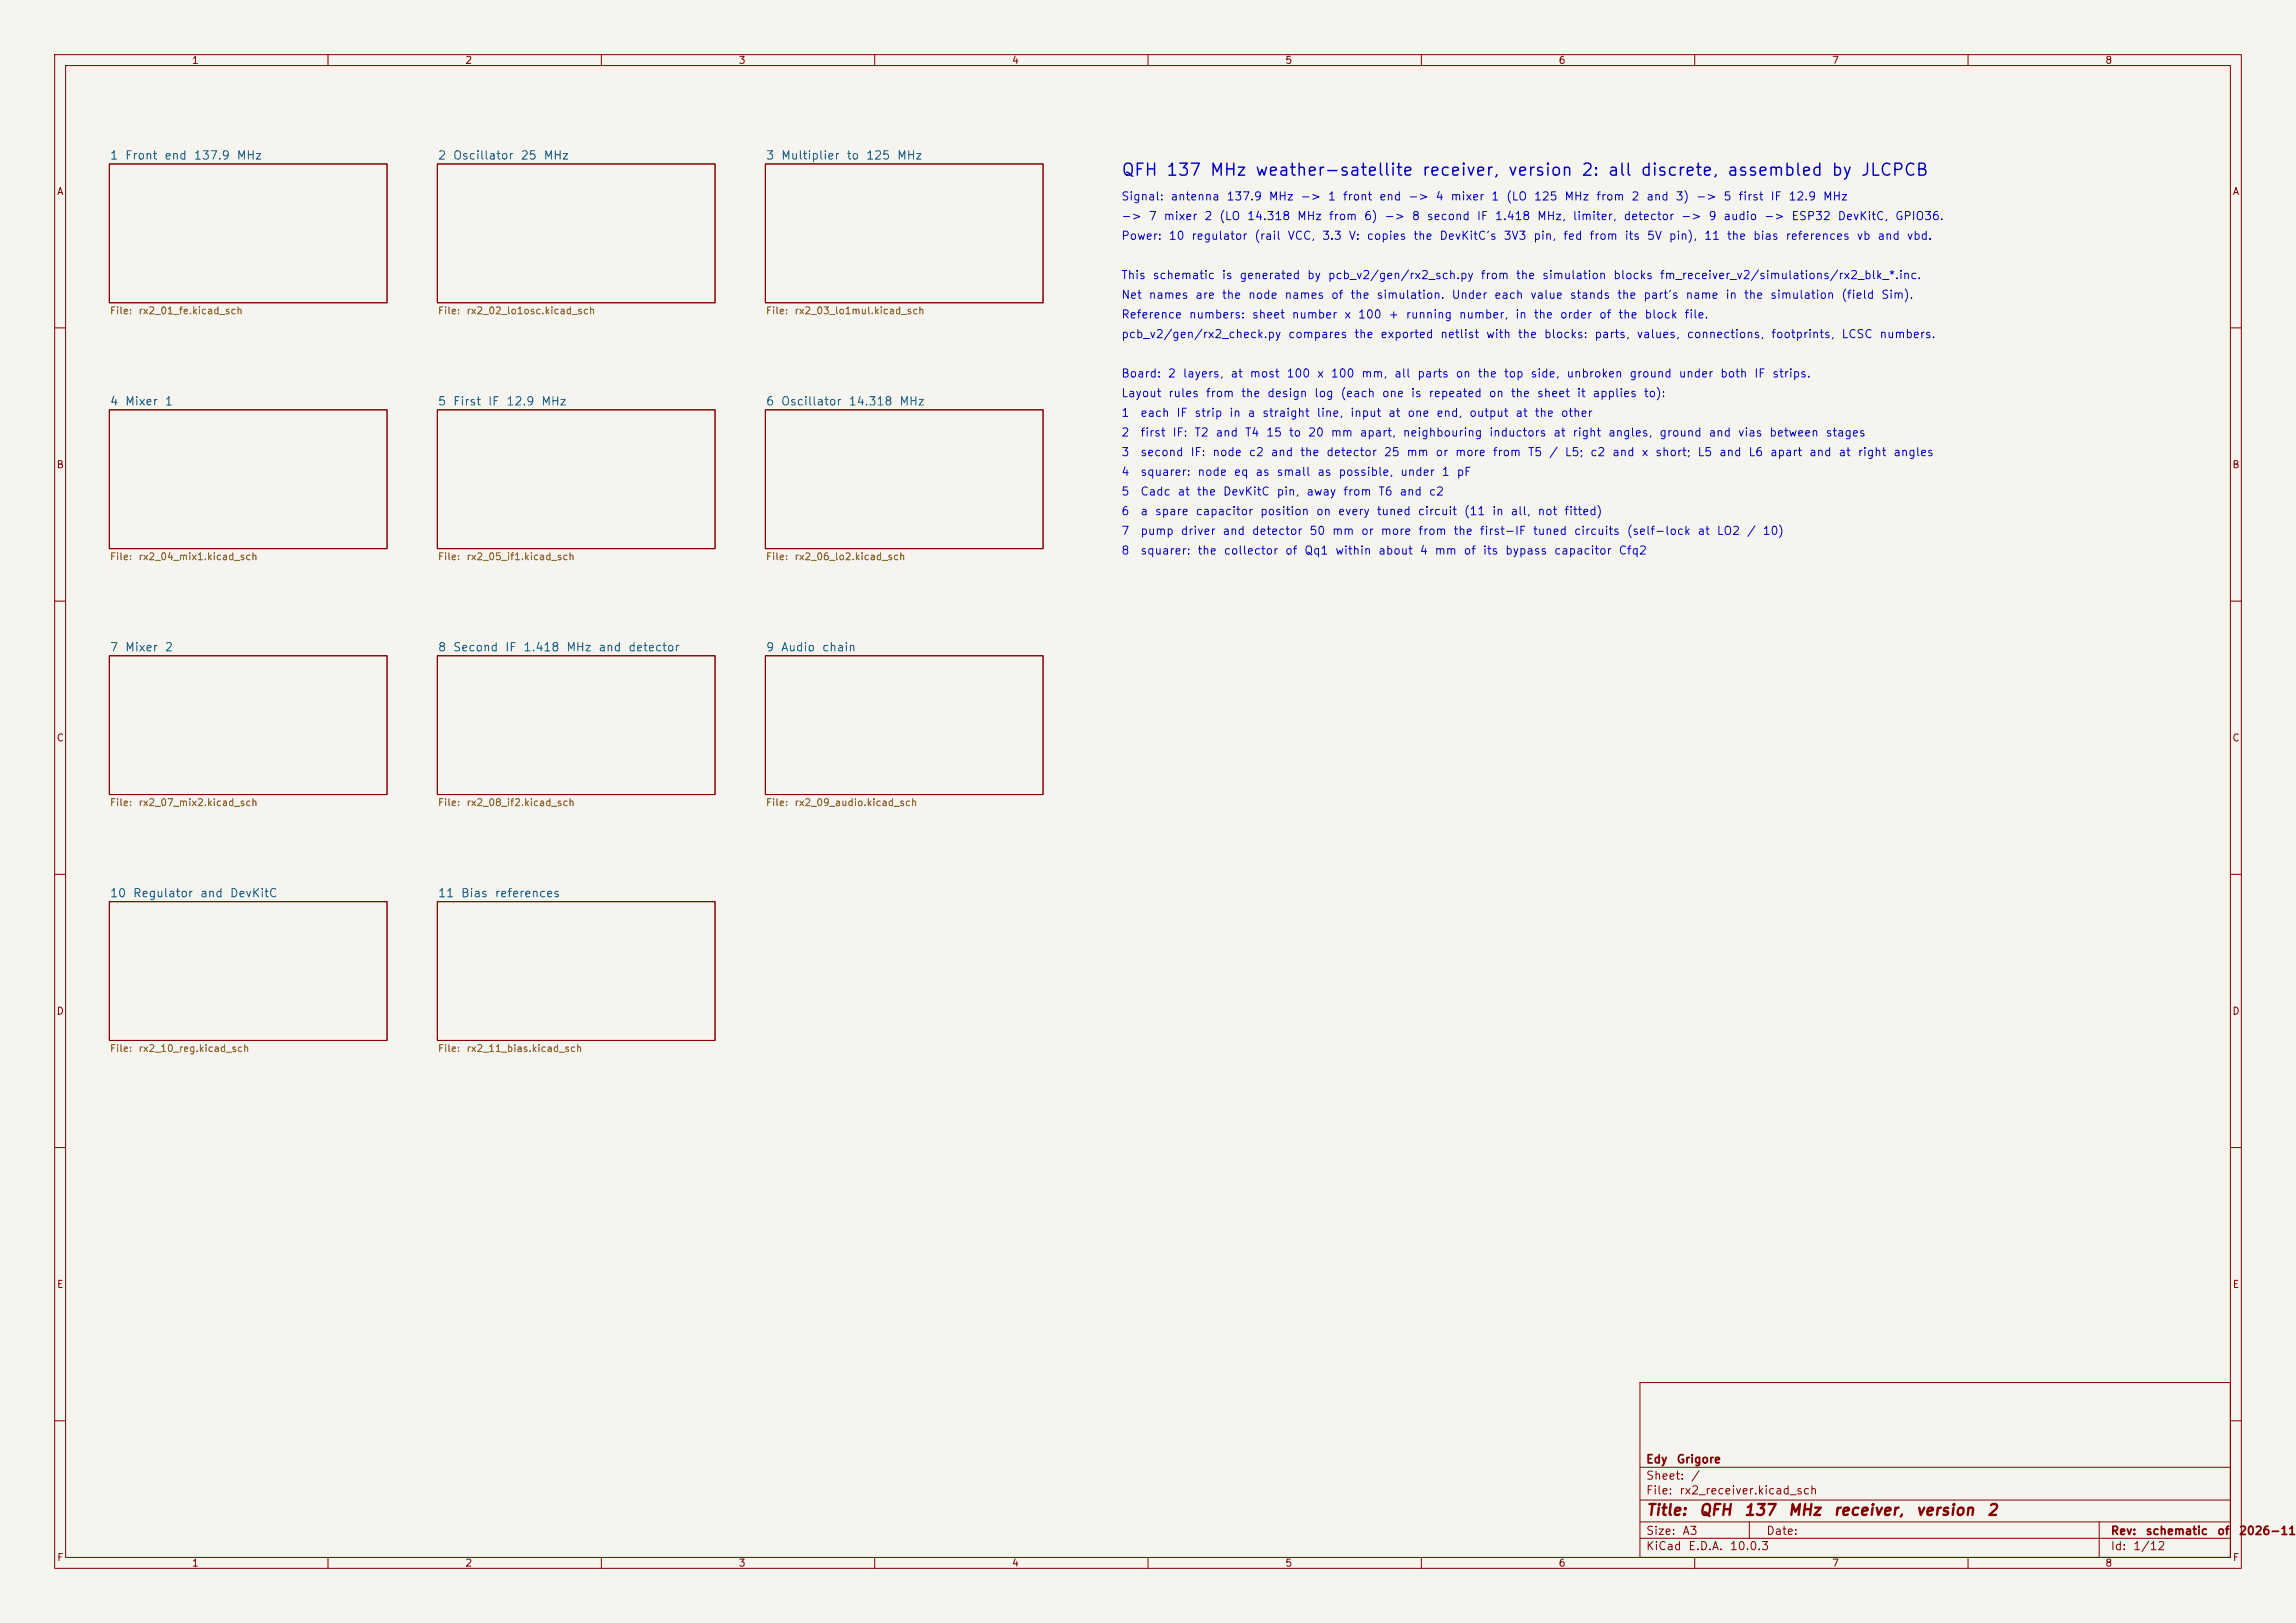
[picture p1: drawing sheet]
<svg xmlns="http://www.w3.org/2000/svg" width="420mm" height="297mm" viewBox="0 0 420 297" stroke-linecap="round" stroke-linejoin="round" font-family="sans-serif">
<defs><g id="words">
<text font-size="2.2" fill="#0000c2" x="205" y="32.7">QFH 137 MHz weather-satellite receiver, version 2: all discrete, assembled by JLCPCB</text>
<g font-size="2" fill="#840000">
<text x="301" y="277.8">Title:</text>
<text x="310.7" y="277.8">QFH</text>
<text x="318.9" y="277.8">137</text>
<text x="326.9" y="277.8">MHz</text>
<text x="335.2" y="277.8">receiver,</text>
<text x="350.3" y="277.8">version</text>
<text x="363.3" y="277.8">2</text>
</g>
<g font-size="1.5" fill="#006464">
<text x="20" y="29.6">1</text>
<text x="22.8" y="29.6">Front</text>
<text x="30" y="29.6">end</text>
<text x="35.3" y="29.6">137.9</text>
<text x="43.2" y="29.6">MHz</text>
<text x="80" y="29.6">2</text>
<text x="82.8" y="29.6">Oscillator</text>
<text x="95.1" y="29.6">25</text>
<text x="99.3" y="29.6">MHz</text>
<text x="140" y="29.6">3</text>
<text x="142.8" y="29.6">Multiplier</text>
<text x="154.7" y="29.6">to</text>
<text x="158.3" y="29.6">125</text>
<text x="164" y="29.6">MHz</text>
<text x="20" y="74.6">4</text>
<text x="22.8" y="74.6">Mixer</text>
<text x="30" y="74.6">1</text>
<text x="80" y="74.6">5</text>
<text x="82.8" y="74.6">First</text>
<text x="89.2" y="74.6">IF</text>
<text x="92.5" y="74.6">12.9</text>
<text x="98.9" y="74.6">MHz</text>
<text x="140" y="74.6">6</text>
<text x="142.8" y="74.6">Oscillator</text>
<text x="155.1" y="74.6">14.318</text>
<text x="164.4" y="74.6">MHz</text>
<text x="20" y="119.6">7</text>
<text x="22.8" y="119.6">Mixer</text>
<text x="30" y="119.6">2</text>
<text x="80" y="119.6">8</text>
<text x="82.8" y="119.6">Second</text>
<text x="92.3" y="119.6">IF</text>
<text x="95.6" y="119.6">1.418</text>
<text x="103.5" y="119.6">MHz</text>
<text x="109.4" y="119.6">and</text>
<text x="114.8" y="119.6">detector</text>
<text x="140" y="119.6">9</text>
<text x="142.8" y="119.6">Audio</text>
<text x="150.2" y="119.6">chain</text>
<text x="20" y="164.6">10</text>
<text x="24.2" y="164.6">Regulator</text>
<text x="36.5" y="164.6">and</text>
<text x="41.9" y="164.6">DevKitC</text>
<text x="80" y="164.6">11</text>
<text x="84.2" y="164.6">Bias</text>
<text x="90.4" y="164.6">references</text>
</g>
<g font-size="1.5" fill="#0000c2">
<text x="205" y="40.7">-&gt;</text>
<text x="205" y="37.1">Signal:</text>
<text x="210" y="40.7">7</text>
<text x="212.7" y="40.7">mixer</text>
<text x="214" y="37.1">antenna</text>
<text x="220.2" y="40.7">2</text>
<text x="222.9" y="40.7">(LO</text>
<text x="224.2" y="37.1">137.9</text>
<text x="228" y="40.7">14.318</text>
<text x="232" y="37.1">MHz</text>
<text x="237.2" y="40.7">MHz</text>
<text x="237.8" y="37.1">-&gt;</text>
<text x="242.8" y="37.1">1</text>
<text x="243" y="40.7">from</text>
<text x="245.5" y="37.1">front</text>
<text x="249.4" y="40.7">6)</text>
<text x="252.2" y="37.1">end</text>
<text x="253.1" y="40.7">-&gt;</text>
<text x="257.5" y="37.1">-&gt;</text>
<text x="258.1" y="40.7">8</text>
<text x="260.9" y="40.7">second</text>
<text x="262.5" y="37.1">4</text>
<text x="265.2" y="37.1">mixer</text>
<text x="270" y="40.7">IF</text>
<text x="272.7" y="37.1">1</text>
<text x="273.3" y="40.7">1.418</text>
<text x="275.4" y="37.1">(LO</text>
<text x="280.5" y="37.1">125</text>
<text x="281.1" y="40.7">MHz,</text>
<text x="286.1" y="37.1">MHz</text>
<text x="287.6" y="40.7">limiter,</text>
<text x="291.9" y="37.1">from</text>
<text x="296.9" y="40.7">detector</text>
<text x="298.3" y="37.1">2</text>
<text x="301" y="37.1">and</text>
<text x="306.4" y="37.1">3)</text>
<text x="307.4" y="40.7">-&gt;</text>
<text x="310.1" y="37.1">-&gt;</text>
<text x="312.4" y="40.7">9</text>
<text x="315.1" y="40.7">audio</text>
<text x="315.1" y="37.1">5</text>
<text x="317.9" y="37.1">first</text>
<text x="322.6" y="40.7">-&gt;</text>
<text x="323.7" y="37.1">IF</text>
<text x="327" y="37.1">12.9</text>
<text x="327.6" y="40.7">ESP32</text>
<text x="333.3" y="37.1">MHz</text>
<text x="336" y="40.7">DevKitC,</text>
<text x="346.5" y="40.7">GPIO36.</text>
<text x="205" y="44.3">Power:</text>
<text x="213.7" y="44.3">10</text>
<text x="217.8" y="44.3">regulator</text>
<text x="229.3" y="44.3">(rail</text>
<text x="235.4" y="44.3">VCC,</text>
<text x="241.7" y="44.3">3.3</text>
<text x="246.6" y="44.3">V:</text>
<text x="249.9" y="44.3">copies</text>
<text x="258.4" y="44.3">the</text>
<text x="263.2" y="44.3">DevKitC's</text>
<text x="274.9" y="44.3">3V3</text>
<text x="280.4" y="44.3">pin,</text>
<text x="285.8" y="44.3">fed</text>
<text x="290.6" y="44.3">from</text>
<text x="297.1" y="44.3">its</text>
<text x="301.1" y="44.3">5V</text>
<text x="305.2" y="44.3">pin),</text>
<text x="311.6" y="44.3">11</text>
<text x="315.8" y="44.3">the</text>
<text x="320.6" y="44.3">bias</text>
<text x="326.5" y="44.3">references</text>
<text x="339.5" y="44.3">vb</text>
<text x="343.3" y="44.3">and</text>
<text x="348.7" y="44.3">vbd.</text>
<text x="205" y="51.5">This</text>
<text x="210.7" y="51.5">schematic</text>
<text x="223.4" y="51.5">is</text>
<text x="226.6" y="51.5">generated</text>
<text x="239" y="51.5">by</text>
<text x="242.8" y="51.5">pcb_v2/gen/rx2_sch.py</text>
<text x="270.7" y="51.5">from</text>
<text x="277.2" y="51.5">the</text>
<text x="282" y="51.5">simulation</text>
<text x="295" y="51.5">blocks</text>
<text x="303.5" y="51.5">fm_receiver_v2/simulations/rx2_blk_*.inc.</text>
<text x="205" y="55.1">Net</text>
<text x="205" y="58.7">Reference</text>
<text x="210" y="55.1">names</text>
<text x="217.4" y="58.7">numbers:</text>
<text x="218.5" y="55.1">are</text>
<text x="223.4" y="55.1">the</text>
<text x="228.2" y="55.1">node</text>
<text x="228.9" y="58.7">sheet</text>
<text x="234.9" y="55.1">names</text>
<text x="236.2" y="58.7">number</text>
<text x="243.4" y="55.1">of</text>
<text x="245.8" y="58.7">x</text>
<text x="246.9" y="55.1">the</text>
<text x="248.3" y="58.7">100</text>
<text x="251.7" y="55.1">simulation.</text>
<text x="253.9" y="58.7">+</text>
<text x="257" y="58.7">running</text>
<text x="265.4" y="55.1">Under</text>
<text x="266.8" y="58.7">number,</text>
<text x="273.2" y="55.1">each</text>
<text x="277.1" y="58.7">in</text>
<text x="279.8" y="55.1">value</text>
<text x="280.4" y="58.7">the</text>
<text x="285.2" y="58.7">order</text>
<text x="287" y="55.1">stands</text>
<text x="292.4" y="58.7">of</text>
<text x="295.7" y="55.1">the</text>
<text x="295.9" y="58.7">the</text>
<text x="300.5" y="55.1">part's</text>
<text x="300.7" y="58.7">block</text>
<text x="308" y="58.7">file.</text>
<text x="308.2" y="55.1">name</text>
<text x="315.5" y="55.1">in</text>
<text x="318.9" y="55.1">the</text>
<text x="323.7" y="55.1">simulation</text>
<text x="336.7" y="55.1">(field</text>
<text x="344" y="55.1">Sim).</text>
<text x="205" y="62.3">pcb_v2/gen/rx2_check.py</text>
<text x="235.5" y="62.3">compares</text>
<text x="247.6" y="62.3">the</text>
<text x="252.4" y="62.3">exported</text>
<text x="263.3" y="62.3">netlist</text>
<text x="271.7" y="62.3">with</text>
<text x="277.5" y="62.3">the</text>
<text x="282.3" y="62.3">blocks:</text>
<text x="291.5" y="62.3">parts,</text>
<text x="299.3" y="62.3">values,</text>
<text x="308.4" y="62.3">connections,</text>
<text x="323.9" y="62.3">footprints,</text>
<text x="336.7" y="62.3">LCSC</text>
<text x="343.7" y="62.3">numbers.</text>
<text x="205" y="69.5">Board:</text>
<text x="213.5" y="69.5">2</text>
<text x="216.2" y="69.5">layers,</text>
<text x="225" y="69.5">at</text>
<text x="228.5" y="69.5">most</text>
<text x="235.2" y="69.5">100</text>
<text x="240.8" y="69.5">x</text>
<text x="243.3" y="69.5">100</text>
<text x="248.9" y="69.5">mm,</text>
<text x="254.9" y="69.5">all</text>
<text x="259.1" y="69.5">parts</text>
<text x="266.2" y="69.5">on</text>
<text x="270.2" y="69.5">the</text>
<text x="275" y="69.5">top</text>
<text x="279.8" y="69.5">side,</text>
<text x="286.4" y="69.5">unbroken</text>
<text x="297.9" y="69.5">ground</text>
<text x="307" y="69.5">under</text>
<text x="314.5" y="69.5">both</text>
<text x="320.8" y="69.5">IF</text>
<text x="324.1" y="69.5">strips.</text>
<text x="205" y="73.1">Layout</text>
<text x="205" y="76.7">1</text>
<text x="208.5" y="76.7">each</text>
<text x="213.6" y="73.1">rules</text>
<text x="215.1" y="76.7">IF</text>
<text x="218.4" y="76.7">strip</text>
<text x="220.5" y="73.1">from</text>
<text x="224.7" y="76.7">in</text>
<text x="226.9" y="73.1">the</text>
<text x="228.1" y="76.7">a</text>
<text x="230.8" y="76.7">straight</text>
<text x="231.7" y="73.1">design</text>
<text x="240.3" y="73.1">log</text>
<text x="240.7" y="76.7">line,</text>
<text x="245.1" y="73.1">(each</text>
<text x="246.9" y="76.7">input</text>
<text x="252.7" y="73.1">one</text>
<text x="253.8" y="76.7">at</text>
<text x="257.3" y="76.7">one</text>
<text x="258" y="73.1">is</text>
<text x="261.2" y="73.1">repeated</text>
<text x="262.6" y="76.7">end,</text>
<text x="268.6" y="76.7">output</text>
<text x="272.2" y="73.1">on</text>
<text x="276.2" y="73.1">the</text>
<text x="277.1" y="76.7">at</text>
<text x="280.6" y="76.7">the</text>
<text x="281" y="73.1">sheet</text>
<text x="285.4" y="76.7">other</text>
<text x="288.3" y="73.1">it</text>
<text x="291.2" y="73.1">applies</text>
<text x="300.6" y="73.1">to):</text>
<text x="205" y="80.3">2</text>
<text x="205" y="83.9">3</text>
<text x="208.5" y="80.3">first</text>
<text x="208.5" y="83.9">second</text>
<text x="214.4" y="80.3">IF:</text>
<text x="217.6" y="83.9">IF:</text>
<text x="218.4" y="80.3">T2</text>
<text x="221.7" y="83.9">node</text>
<text x="222.2" y="80.3">and</text>
<text x="227.6" y="80.3">T4</text>
<text x="228.3" y="83.9">c2</text>
<text x="231.5" y="80.3">15</text>
<text x="232.3" y="83.9">and</text>
<text x="235.6" y="80.3">to</text>
<text x="237.7" y="83.9">the</text>
<text x="239.2" y="80.3">20</text>
<text x="242.5" y="83.9">detector</text>
<text x="243.3" y="80.3">mm</text>
<text x="248.6" y="80.3">apart,</text>
<text x="253" y="83.9">25</text>
<text x="256.5" y="80.3">neighbouring</text>
<text x="257.2" y="83.9">mm</text>
<text x="262.5" y="83.9">or</text>
<text x="266.1" y="83.9">more</text>
<text x="272.3" y="80.3">inductors</text>
<text x="272.9" y="83.9">from</text>
<text x="279.4" y="83.9">T5</text>
<text x="283.2" y="83.9">/</text>
<text x="284" y="80.3">at</text>
<text x="286.1" y="83.9">L5;</text>
<text x="287.5" y="80.3">right</text>
<text x="290.8" y="83.9">c2</text>
<text x="294" y="80.3">angles,</text>
<text x="294.8" y="83.9">and</text>
<text x="300.2" y="83.9">x</text>
<text x="302.7" y="83.9">short;</text>
<text x="303.4" y="80.3">ground</text>
<text x="310.4" y="83.9">L5</text>
<text x="312.4" y="80.3">and</text>
<text x="314.3" y="83.9">and</text>
<text x="317.8" y="80.3">vias</text>
<text x="319.7" y="83.9">L6</text>
<text x="323.5" y="80.3">between</text>
<text x="323.7" y="83.9">apart</text>
<text x="330.8" y="83.9">and</text>
<text x="333.8" y="80.3">stages</text>
<text x="336.2" y="83.9">at</text>
<text x="339.7" y="83.9">right</text>
<text x="346.2" y="83.9">angles</text>
<text x="205" y="87.5">4</text>
<text x="208.5" y="87.5">squarer:</text>
<text x="218.9" y="87.5">node</text>
<text x="225.6" y="87.5">eq</text>
<text x="229.5" y="87.5">as</text>
<text x="233.4" y="87.5">small</text>
<text x="240.8" y="87.5">as</text>
<text x="244.7" y="87.5">possible,</text>
<text x="256" y="87.5">under</text>
<text x="263.6" y="87.5">1</text>
<text x="266.3" y="87.5">pF</text>
<text x="205" y="94.7">6</text>
<text x="205" y="91.1">5</text>
<text x="208.5" y="94.7">a</text>
<text x="208.5" y="91.1">Cadc</text>
<text x="211.1" y="94.7">spare</text>
<text x="215.3" y="91.1">at</text>
<text x="218.6" y="94.7">capacitor</text>
<text x="218.8" y="91.1">the</text>
<text x="223.6" y="91.1">DevKitC</text>
<text x="230.4" y="94.7">position</text>
<text x="233.4" y="91.1">pin,</text>
<text x="238.8" y="91.1">away</text>
<text x="240.6" y="94.7">on</text>
<text x="244.6" y="94.7">every</text>
<text x="245.6" y="91.1">from</text>
<text x="251.7" y="94.7">tuned</text>
<text x="252" y="91.1">T6</text>
<text x="255.9" y="91.1">and</text>
<text x="259.2" y="94.7">circuit</text>
<text x="261.3" y="91.1">c2</text>
<text x="267.7" y="94.7">(11</text>
<text x="272.8" y="94.7">in</text>
<text x="276.2" y="94.7">all,</text>
<text x="281.1" y="94.7">not</text>
<text x="286" y="94.7">fitted)</text>
<text x="205" y="98.3">7</text>
<text x="205" y="101.9">8</text>
<text x="208.5" y="98.3">pump</text>
<text x="208.5" y="101.9">squarer:</text>
<text x="215.9" y="98.3">driver</text>
<text x="218.9" y="101.9">the</text>
<text x="223.5" y="98.3">and</text>
<text x="223.7" y="101.9">collector</text>
<text x="228.9" y="98.3">detector</text>
<text x="235" y="101.9">of</text>
<text x="238.5" y="101.9">Qq1</text>
<text x="239.4" y="98.3">50</text>
<text x="243.6" y="98.3">mm</text>
<text x="244.1" y="101.9">within</text>
<text x="248.9" y="98.3">or</text>
<text x="252" y="101.9">about</text>
<text x="252.4" y="98.3">more</text>
<text x="259.3" y="98.3">from</text>
<text x="259.6" y="101.9">4</text>
<text x="262.3" y="101.9">mm</text>
<text x="265.8" y="98.3">the</text>
<text x="267.6" y="101.9">of</text>
<text x="270.6" y="98.3">first-IF</text>
<text x="271.1" y="101.9">its</text>
<text x="275.2" y="101.9">bypass</text>
<text x="280.3" y="98.3">tuned</text>
<text x="284.2" y="101.9">capacitor</text>
<text x="287.8" y="98.3">circuits</text>
<text x="296" y="101.9">Cfq2</text>
<text x="297.5" y="98.3">(self-lock</text>
<text x="310.4" y="98.3">at</text>
<text x="313.9" y="98.3">LO2</text>
<text x="319.4" y="98.3">/</text>
<text x="322.3" y="98.3">10)</text>
</g>
<g font-size="1.5" fill="#840000">
<text x="301" y="268.1">Edy</text>
<text x="306.6" y="268.1">Grigore</text>
<text x="301" y="273.8">File:</text>
<text x="301" y="271.1">Sheet:</text>
<text x="307.1" y="273.8">rx2_receiver.kicad_sch</text>
<text x="309.2" y="271.1">/</text>
<text x="301" y="281.2">Size:</text>
<text x="307.6" y="281.2">A3</text>
<text x="323" y="281.2">Date:</text>
<text x="386" y="281.2">Rev:</text>
<text x="392.4" y="281.2">schematic</text>
<text x="405.5" y="281.2">of</text>
<text x="409.4" y="281.2">2026-11-</text>
<text x="301" y="284">KiCad</text>
<text x="308.7" y="284">E.D.A.</text>
<text x="316.3" y="284">10.0.3</text>
<text x="386" y="284">Id:</text>
<text x="390.1" y="284">1/12</text>
</g>
<g font-size="1.3" fill="#840000">
<text x="35" y="12">1</text>
<text x="85" y="12">2</text>
<text x="135" y="12">3</text>
<text x="185" y="12">4</text>
<text x="235" y="12">5</text>
<text x="285" y="12">6</text>
<text x="335" y="12">7</text>
<text x="385" y="12">8</text>
<text x="10.3" y="36">A</text>
<text x="408.3" y="36">A</text>
<text x="10.3" y="86">B</text>
<text x="408.2" y="86">B</text>
<text x="10.3" y="136">C</text>
<text x="408.2" y="136">C</text>
<text x="10.3" y="186">D</text>
<text x="408.2" y="186">D</text>
<text x="10.3" y="236">E</text>
<text x="408.3" y="236">E</text>
<text x="10.3" y="286">F</text>
<text x="35" y="287">1</text>
<text x="85" y="287">2</text>
<text x="135" y="287">3</text>
<text x="185" y="287">4</text>
<text x="235" y="287">5</text>
<text x="285" y="287">6</text>
<text x="335" y="287">7</text>
<text x="385" y="287">8</text>
<text x="408.3" y="286">F</text>
</g>
<g font-size="1.3" fill="#725600">
<text x="20" y="57.8">File:</text>
<text x="25.2" y="57.8">rx2_01_fe.kicad_sch</text>
<text x="80" y="57.8">File:</text>
<text x="85.2" y="57.8">rx2_02_lo1osc.kicad_sch</text>
<text x="140" y="57.8">File:</text>
<text x="145.2" y="57.8">rx2_03_lo1mul.kicad_sch</text>
<text x="20" y="102.8">File:</text>
<text x="25.2" y="102.8">rx2_04_mix1.kicad_sch</text>
<text x="80" y="102.8">File:</text>
<text x="85.2" y="102.8">rx2_05_if1.kicad_sch</text>
<text x="140" y="102.8">File:</text>
<text x="145.2" y="102.8">rx2_06_lo2.kicad_sch</text>
<text x="20" y="147.8">File:</text>
<text x="25.2" y="147.8">rx2_07_mix2.kicad_sch</text>
<text x="80" y="147.8">File:</text>
<text x="85.2" y="147.8">rx2_08_if2.kicad_sch</text>
<text x="140" y="147.8">File:</text>
<text x="145.2" y="147.8">rx2_09_audio.kicad_sch</text>
<text x="20" y="192.8">File:</text>
<text x="25.2" y="192.8">rx2_10_reg.kicad_sch</text>
<text x="80" y="192.8">File:</text>
<text x="85.2" y="192.8">rx2_11_bias.kicad_sch</text>
</g>
</g></defs>
<path d="M0 0h420v297h-420z" fill="#f5f4ef" stroke="#f5f4ef" stroke-width=".18"/>
<g fill="none" stroke="#840000" stroke-width=".18">
<path d="M10 10h400v277h-400zM12 12h396v273h-396zM60 10v2M110 10v2M160 10v2M210 10v2M260 10v2M310 10v2M360 10v2M20 30h50.8v25.4h-50.8zM80 30h50.8v25.4h-50.8zM140 30h50.8v25.4h-50.8z"/>
<path d="M10 60h2M20 75h50.8v25.4h-50.8zM80 75h50.8v25.4h-50.8zM140 75h50.8v25.4h-50.8zM408 60h2M10 110h2M408 110h2M20 120h50.8v25.4h-50.8zM80 120h50.8v25.4h-50.8zM140 120h50.8v25.4h-50.8zM10 160h2M408 160h2"/>
<path d="M20 165h50.8v25.4h-50.8zM80 165h50.8v25.4h-50.8zM10 210h2M408 210h2M300 253h108v32h-108zM10 260h2M300 278.5h108M300 274.5h108M300 268.5h108M320 278.5v3M384 278.5v6.5M408 260h2"/>
<path d="M60 285v2M110 285v2M160 285v2M210 285v2M260 285v2M300 281.5h108M310 285v2M360 285v2"/>
</g>
<use href="#words"/>
</svg>
